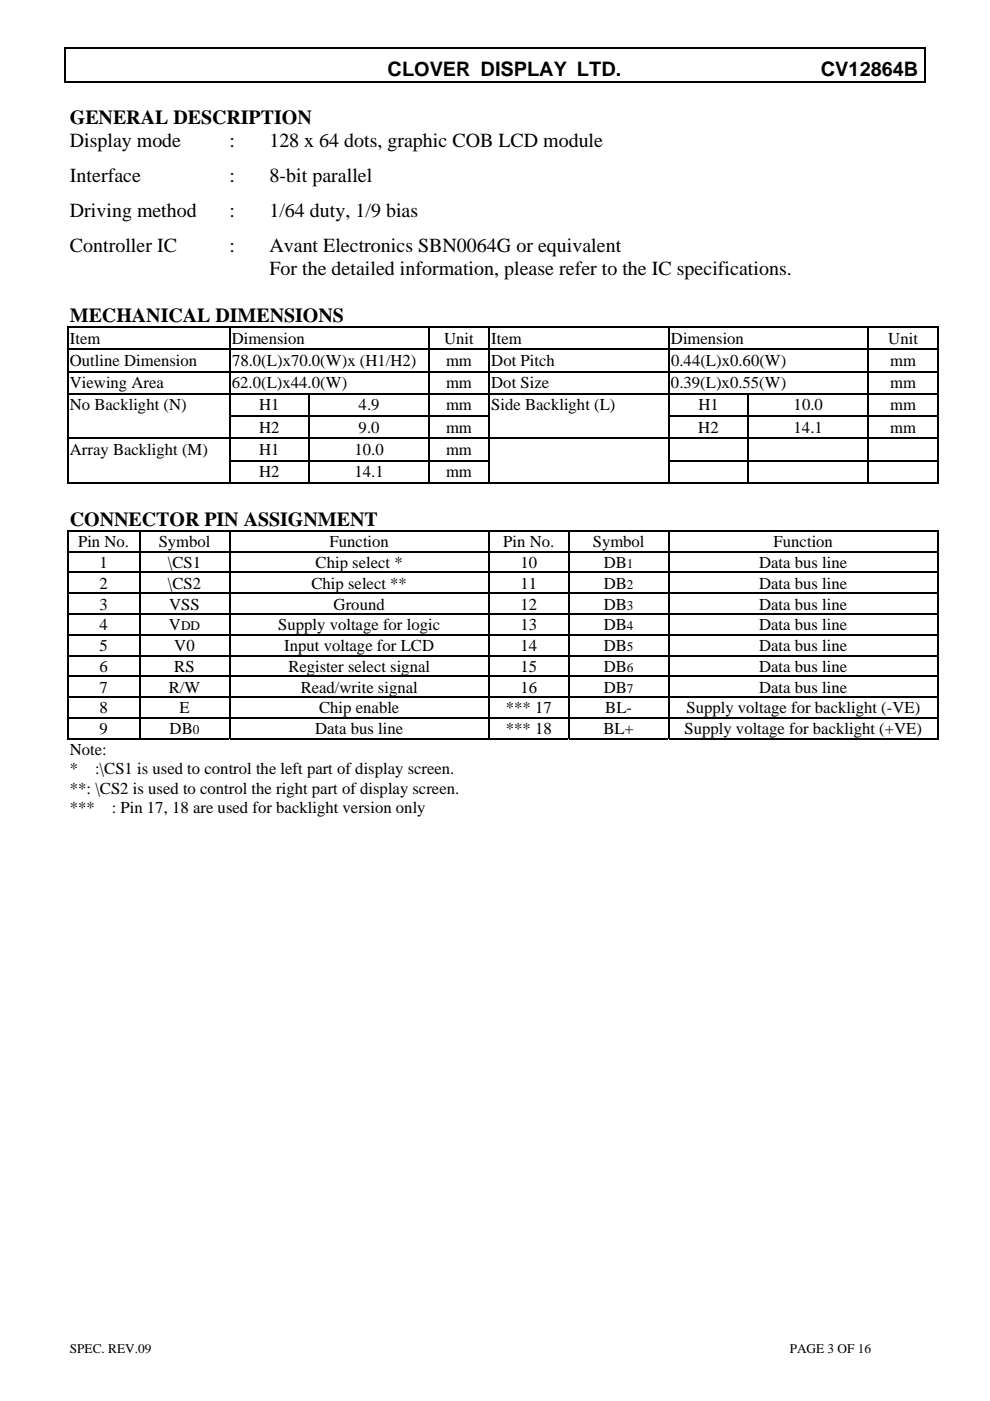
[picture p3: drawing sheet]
<svg xmlns="http://www.w3.org/2000/svg" width="210mm" height="297mm" viewBox="0 0 210 297" stroke-linecap="round" stroke-linejoin="round" font-family="sans-serif">
<defs><g id="words">
<g font-size="4.2">
<text x="82.2" y="16">CLOVER DISPLAY LTD.</text>
<text x="174.1" y="16">CV12864B</text>
<text x="14.8" y="26.4">GENERAL DESCRIPTION</text>
<text x="14.8" y="31.2">Display mode</text>
<text x="48.7" y="31.2">:</text>
<text x="57.1" y="31.2">128 x 64 dots, graphic COB LCD module</text>
<text x="14.8" y="38.7">Interface</text>
<text x="48.7" y="38.7">:</text>
<text x="57.2" y="38.7">8-bit parallel</text>
<text x="14.8" y="46.1">Driving method</text>
<text x="48.7" y="46.1">:</text>
<text x="57.1" y="46.1">1/64 duty, 1/9 bias</text>
<text x="14.8" y="53.5">Controller IC</text>
<text x="48.7" y="53.5">:</text>
<text x="57.1" y="53.5">Avant Electronics SBN0064G or equivalent</text>
<text x="57.1" y="58.4">For the detailed information, please refer to the IC specifications.</text>
<text x="14.8" y="68.3">MECHANICAL DIMENSIONS</text>
<text x="14.8" y="111.5">CONNECTOR PIN ASSIGNMENT</text>
</g>
<g font-size="3.5">
<text x="14.8" y="72.8">Item</text>
<text x="14.8" y="77.6">Outline Dimension</text>
<text x="49.2" y="72.8">Dimension</text>
<text x="49.2" y="77.6">78.0(L)x70.0(W)x (H1/H2)</text>
<text x="94.2" y="72.8">Unit</text>
<text x="94.6" y="77.6">mm</text>
<text x="104.2" y="77.6">Dot Pitch</text>
<text x="104.2" y="72.8">Item</text>
<text x="142.3" y="72.8">Dimension</text>
<text x="142.3" y="77.6">0.44(L)x0.60(W)</text>
<text x="188.4" y="72.8">Unit</text>
<text x="188.8" y="77.6">mm</text>
<text x="14.8" y="82.3">Viewing Area</text>
<text x="49.2" y="82.3">62.0(L)x44.0(W)</text>
<text x="94.6" y="82.3">mm</text>
<text x="104.2" y="82.3">Dot Size</text>
<text x="142.3" y="82.3">0.39(L)x0.55(W)</text>
<text x="188.8" y="82.3">mm</text>
<text x="14.8" y="87">No Backlight (N)</text>
<text x="55" y="87">H1</text>
<text x="76.1" y="87">4.9</text>
<text x="94.6" y="87">mm</text>
<text x="104.2" y="87">Side Backlight (L)</text>
<text x="148.1" y="87">H1</text>
<text x="168.3" y="87">10.0</text>
<text x="188.8" y="87">mm</text>
<text x="55" y="91.7">H2</text>
<text x="76.1" y="91.7">9.0</text>
<text x="94.6" y="91.7">mm</text>
<text x="148.1" y="91.7">H2</text>
<text x="168.3" y="91.7">14.1</text>
<text x="188.8" y="91.7">mm</text>
<text x="14.8" y="96.4">Array Backlight (M)</text>
<text x="55" y="101.2">H2</text>
<text x="55" y="96.4">H1</text>
<text x="75.2" y="101.2">14.1</text>
<text x="75.2" y="96.4">10.0</text>
<text x="94.6" y="101.2">mm</text>
<text x="94.6" y="96.4">mm</text>
<text x="16.6" y="116">Pin No.</text>
<text x="33.7" y="116">Symbol</text>
<text x="69.9" y="116">Function</text>
<text x="106.7" y="116">Pin No.</text>
<text x="125.7" y="116">Symbol</text>
<text x="164.1" y="116">Function</text>
<text x="21.1" y="120.4">1</text>
<text x="21.1" y="124.8">2</text>
<text x="35.6" y="120.4">\CS1</text>
<text x="35.6" y="124.8">\CS2</text>
<text x="66.1" y="124.8">Chip select **</text>
<text x="66.9" y="120.4">Chip select *</text>
<text x="110.4" y="124.8">11</text>
<text x="110.4" y="120.4">10</text>
<text x="128.1" y="124.8">DB</text>
<text x="128.1" y="120.4">DB</text>
<text x="161" y="120.4">Data bus line</text>
<text x="161" y="124.8">Data bus line</text>
<text x="21.1" y="129.2">3</text>
<text x="35.9" y="129.2">VSS</text>
<text x="70.8" y="129.2">Ground</text>
<text x="110.4" y="129.2">12</text>
<text x="128.1" y="129.2">DB</text>
<text x="161" y="129.2">Data bus line</text>
<text x="21.1" y="133.6">4</text>
<text x="35.8" y="133.6">V</text>
<text x="59" y="133.6">Supply voltage for logic</text>
<text x="110.4" y="133.6">13</text>
<text x="128.1" y="133.6">DB</text>
<text x="161" y="133.6">Data bus line</text>
<text x="21.1" y="138">5</text>
<text x="21.1" y="142.5">6</text>
<text x="37" y="142.5">RS</text>
<text x="37" y="138">V0</text>
<text x="60.3" y="138">Input voltage for LCD</text>
<text x="61.2" y="142.5">Register select signal</text>
<text x="110.4" y="138">14</text>
<text x="110.4" y="142.5">15</text>
<text x="128.1" y="138">DB</text>
<text x="128.1" y="142.5">DB</text>
<text x="161" y="138">Data bus line</text>
<text x="161" y="142.5">Data bus line</text>
<text x="21.1" y="146.9">7</text>
<text x="35.8" y="146.9">R/W</text>
<text x="63.8" y="146.9">Read/write signal</text>
<text x="110.4" y="146.9">16</text>
<text x="128.1" y="146.9">DB</text>
<text x="161" y="146.9">Data bus line</text>
<text x="21.1" y="151.3">8</text>
<text x="21.1" y="155.7">9</text>
<text x="36" y="155.7">DB</text>
<text x="38.1" y="151.3">E</text>
<text x="66.8" y="155.7">Data bus line</text>
<text x="67.7" y="151.3">Chip enable</text>
<text x="107.3" y="155.7">*** 18</text>
<text x="107.3" y="151.3">*** 17</text>
<text x="128" y="155.7">BL+</text>
<text x="128.4" y="151.3">BL-</text>
<text x="145.2" y="155.7">Supply voltage for backlight (+VE)</text>
<text x="145.6" y="151.3">Supply voltage for backlight (-VE)</text>
<text x="14.8" y="160.1">Note:</text>
<text x="14.8" y="164.2">*</text>
<text x="20.2" y="164.2">:\CS1 is used to control the left part of display screen.</text>
<text x="14.8" y="168.3">**: \CS2 is used to control the right part of display screen.</text>
<text x="14.8" y="172.4">***</text>
<text x="23.7" y="172.4">: Pin 17, 18 are used for backlight version only</text>
</g>
<g font-size="2.8">
<text x="133" y="120.4">1</text>
<text x="133" y="124.8">2</text>
<text x="133" y="129.2">3</text>
<text x="38.4" y="133.6">DD</text>
<text x="133" y="133.6">4</text>
<text x="133" y="138">5</text>
<text x="133" y="142.5">6</text>
<text x="133" y="146.9">7</text>
<text x="40.9" y="155.7">0</text>
<text x="14.8" y="286.8">SPEC. REV.09</text>
<text x="167.5" y="286.8">PAGE 3 OF 16</text>
</g>
</g></defs>
<g fill="#000">
<path d="M13.7 10h.2v.3h-.2zM13.7 17.3h.2v.2h-.2zM196 10h.2v.3h-.2zM196 17.3h.2v.2h-.2zM14.2 69.2h.3v.3h-.3zM14.2 74h.3v.2h-.3zM14.2 78.7h.3v.3h-.3zM48.6 69.2h.2v.3h-.2zM48.6 74h.2v.2h-.2zM48.6 78.7h.2v.3h-.2zM90.9 69.2h.2v.3h-.2zM90.9 74h.2v.2h-.2z"/>
<path d="M90.9 78.7h.2v.3h-.2zM103.6 69.2h.2v.3h-.2zM103.6 74h.2v.2h-.2zM103.6 78.7h.2v.3h-.2zM141.7 69.2h.2v.3h-.2zM141.7 74h.2v.2h-.2zM141.7 78.7h.2v.3h-.2zM184 69.2h.3v.3h-.3zM184 74h.3v.2h-.3zM184 78.7h.3v.3h-.3zM198.8 69.2h.3v.3h-.3zM198.8 74h.3v.2h-.3z"/>
<path d="M198.8 78.7h.3v.3h-.3zM14.2 83.4h.3v.3h-.3zM14.2 88.1h.3v.3h-.3zM14.2 92.8h.3v.3h-.3zM14.2 97.6h.3v.2h-.3zM48.6 83.4h.2v.3h-.2zM48.6 88.1h.2v.3h-.2zM48.6 92.8h.2v.3h-.2zM48.6 97.6h.2v.2h-.2zM65.5 83.4h.2v.3h-.2zM65.5 88.1h.2v.3h-.2zM65.5 92.8h.2v.3h-.2z"/>
<path d="M65.5 97.6h.2v.2h-.2zM90.9 83.4h.2v.3h-.2zM90.9 88.1h.2v.3h-.2zM90.9 92.8h.2v.3h-.2zM90.9 97.6h.2v.2h-.2zM103.6 83.4h.2v.3h-.2zM103.6 88.1h.2v.3h-.2zM103.6 92.8h.2v.3h-.2zM103.6 97.6h.2v.2h-.2zM141.7 83.4h.2v.3h-.2zM141.7 88.1h.2v.3h-.2zM141.7 92.8h.2v.3h-.2z"/>
<path d="M141.7 97.6h.2v.2h-.2zM158.6 83.4h.3v.3h-.3zM158.6 88.1h.3v.3h-.3zM158.6 92.8h.3v.3h-.3zM158.6 97.6h.3v.2h-.3zM184 83.4h.3v.3h-.3zM184 88.1h.3v.3h-.3zM184 92.8h.3v.3h-.3zM184 97.6h.3v.2h-.3zM198.8 83.4h.3v.3h-.3zM198.8 88.1h.3v.3h-.3zM198.8 92.8h.3v.3h-.3z"/>
<path d="M198.8 97.6h.3v.2h-.3zM14.2 112.4h.3v.3h-.3zM14.2 116.8h.3v.3h-.3zM29.5 112.4h.3v.3h-.3zM29.5 116.8h.3v.3h-.3zM48.6 112.4h.2v.3h-.2zM48.6 116.8h.2v.3h-.2zM103.6 112.4h.2v.3h-.2zM103.6 116.8h.2v.3h-.2zM120.5 112.4h.3v.3h-.3zM120.5 116.8h.3v.3h-.3zM141.7 112.4h.2v.3h-.2z"/>
<path d="M141.7 116.8h.2v.3h-.2zM198.8 102.3h.3v.2h-.3zM198.8 112.4h.3v.3h-.3zM198.8 116.8h.3v.3h-.3zM14.2 121.2h.3v.3h-.3zM14.2 125.6h.3v.3h-.3zM14.2 130h.3v.3h-.3zM14.2 134.5h.3v.2h-.3zM14.2 138.9h.3v.2h-.3zM29.5 121.2h.3v.3h-.3zM29.5 125.6h.3v.3h-.3zM29.5 130h.3v.3h-.3z"/>
<path d="M29.5 134.5h.3v.2h-.3zM29.5 138.9h.3v.2h-.3zM48.6 121.2h.2v.3h-.2zM48.6 125.6h.2v.3h-.2zM48.6 130h.2v.3h-.2zM48.6 134.5h.2v.2h-.2zM48.6 138.9h.2v.2h-.2zM103.6 121.2h.2v.3h-.2zM103.6 125.6h.2v.3h-.2zM103.6 130h.2v.3h-.2zM103.6 134.5h.2v.2h-.2zM103.6 138.9h.2v.2h-.2z"/>
<path d="M120.5 121.2h.3v.3h-.3zM120.5 125.6h.3v.3h-.3zM120.5 130h.3v.3h-.3zM120.5 134.5h.3v.2h-.3zM120.5 138.9h.3v.2h-.3zM141.7 121.2h.2v.3h-.2zM141.7 125.6h.2v.3h-.2zM141.7 130h.2v.3h-.2zM141.7 134.5h.2v.2h-.2zM141.7 138.9h.2v.2h-.2zM198.8 121.2h.3v.3h-.3zM198.8 125.6h.3v.3h-.3z"/>
<path d="M198.8 130h.3v.3h-.3zM198.8 134.5h.3v.2h-.3zM198.8 138.9h.3v.2h-.3zM14.2 143.3h.3v.2h-.3zM14.2 147.7h.3v.2h-.3zM14.2 152.1h.3v.2h-.3zM29.5 143.3h.3v.2h-.3zM29.5 147.7h.3v.2h-.3zM29.5 152.1h.3v.2h-.3zM48.6 143.3h.2v.2h-.2zM48.6 147.7h.2v.2h-.2zM48.6 152.1h.2v.2h-.2z"/>
<path d="M103.6 143.3h.2v.2h-.2zM103.6 147.7h.2v.2h-.2zM103.6 152.1h.2v.2h-.2zM120.5 143.3h.3v.2h-.3zM120.5 147.7h.3v.2h-.3zM120.5 152.1h.3v.2h-.3zM141.7 143.3h.2v.2h-.2zM141.7 147.7h.2v.2h-.2zM141.7 152.1h.2v.2h-.2zM198.8 143.3h.3v.2h-.3zM198.8 147.7h.3v.2h-.3zM198.8 152.1h.3v.2h-.3z"/>
<path d="M198.8 156.5h.3v.2h-.3z"/>
</g>
<g fill="none" stroke="#000" stroke-width=".25">
<path d="M13.7 10.1h182.5M13.7 17.4h182.5M13.8 10.3v7M196.1 10.3v7M14.2 69.4h34.4M14.3 69.5v4.5M14.3 74.2v4.5M14.3 79v4.4M14.5 74.1h34.1M14.5 78.8h34.1M48.7 69.5v4.5M48.7 74.2v4.5"/>
<path d="M48.7 79v4.4M48.8 69.4h42.1M48.8 74.1h42.1M48.8 78.8h42.1M91 69.5v4.5M91 74.2v4.5M91 79v4.4M91.1 69.4h12.5M91.1 74.1h12.5M91.1 78.8h12.5M103.7 69.5v4.5M103.7 74.2v4.5"/>
<path d="M103.7 79v4.4M103.8 69.4h37.9M103.8 74.1h37.9M103.8 78.8h37.9M141.8 69.5v4.5M141.8 74.2v4.5M141.8 79v4.4M141.9 69.4h42.1M141.9 74.1h42.1M141.9 78.8h42.1M184.2 69.5v4.5M184.2 74.2v4.5"/>
<path d="M184.2 79v4.4M184.3 69.4h14.5M184.3 74.1h14.5M184.3 78.8h14.5M199 69.5v4.5M199 74.2v4.5M199 79v4.4M14.3 83.7v4.4M14.3 88.4v4.4M14.3 93.1v4.5M14.3 97.8v4.7M14.5 83.5h34.1"/>
<path d="M14.5 93h34.1M48.7 83.7v4.4M48.7 88.4v4.4M48.7 93.1v4.5M48.7 97.8v4.7M48.8 83.5h16.7M48.8 88.2h16.7M48.8 93h16.7M48.8 97.7h16.7M65.6 83.7v4.4M65.6 88.4v4.4M65.6 93.1v4.5"/>
<path d="M65.6 97.8v4.7M65.7 83.5h25.2M65.7 88.2h25.2M65.7 93h25.2M65.7 97.7h25.2M91 83.7v4.4M91 88.4v4.4M91 93.1v4.5M91 97.8v4.7M91.1 83.5h12.5M91.1 88.2h12.5M91.1 93h12.5"/>
<path d="M91.1 97.7h12.5M103.7 83.7v4.4M103.7 88.4v4.4M103.7 93.1v4.5M103.7 97.8v4.7M103.8 83.5h37.9M103.8 93h37.9M141.8 83.7v4.4M141.8 88.4v4.4M141.8 93.1v4.5M141.8 97.8v4.7M141.9 83.5h16.7"/>
<path d="M141.9 88.2h16.7M141.9 93h16.7M141.9 97.7h16.7M158.8 83.7v4.4M158.8 88.4v4.4M158.8 93.1v4.5M158.8 97.8v4.7M158.9 83.5h25.1M158.9 88.2h25.1M158.9 93h25.1M158.9 97.7h25.1M184.2 83.7v4.4"/>
<path d="M184.2 88.4v4.4M184.2 93.1v4.5M184.2 97.8v4.7M184.3 83.5h14.5M184.3 88.2h14.5M184.3 93h14.5M184.3 97.7h14.5M199 83.7v4.4M199 88.4v4.4M199 93.1v4.5M199 97.8v4.7M14.2 102.4h34.4"/>
<path d="M14.2 112.6h15.3M14.3 112.7v4.1M14.3 117.1v4.1M14.5 117h15M29.6 112.7v4.1M29.6 117.1v4.1M29.8 112.6h18.8M29.8 117h18.8M48.7 112.7v4.1M48.7 117.1v4.1M48.8 102.4h16.7M48.8 112.6h54.8"/>
<path d="M48.8 117h54.8M65.7 102.4h25.2M91.1 102.4h12.5M103.7 112.7v4.1M103.7 117.1v4.1M103.8 102.4h37.9M103.8 112.6h16.7M103.8 117h16.7M120.7 112.7v4.1M120.7 117.1v4.1M120.8 112.6h20.9M120.8 117h20.9"/>
<path d="M141.8 112.7v4.1M141.8 117.1v4.1M141.9 102.4h16.7M141.9 112.6h56.9M141.9 117h56.9M158.9 102.4h25.1M184.3 102.4h14.5M199 112.7v4.1M199 117.1v4.1M14.3 121.5v4.1M14.3 125.9v4.1M14.3 130.3v4.2"/>
<path d="M14.3 134.7v4.2M14.3 139.1v4.2M14.5 121.4h15M14.5 125.8h15M14.5 130.2h15M14.5 134.6h15M14.5 139h15M29.6 121.5v4.1M29.6 125.9v4.1M29.6 130.3v4.2M29.6 134.7v4.2M29.6 139.1v4.2"/>
<path d="M29.8 121.4h18.8M29.8 125.8h18.8M29.8 130.2h18.8M29.8 134.6h18.8M29.8 139h18.8M48.7 121.5v4.1M48.7 125.9v4.1M48.7 130.3v4.2M48.7 134.7v4.2M48.7 139.1v4.2M48.8 121.4h54.8M48.8 125.8h54.8"/>
<path d="M48.8 130.2h54.8M48.8 134.6h54.8M48.8 139h54.8M103.7 121.5v4.1M103.7 125.9v4.1M103.7 130.3v4.2M103.7 134.7v4.2M103.7 139.1v4.2M103.8 121.4h16.7M103.8 125.8h16.7M103.8 130.2h16.7M103.8 134.6h16.7"/>
<path d="M103.8 139h16.7M120.7 121.5v4.1M120.7 125.9v4.1M120.7 130.3v4.2M120.7 134.7v4.2M120.7 139.1v4.2M120.8 121.4h20.9M120.8 125.8h20.9M120.8 130.2h20.9M120.8 134.6h20.9M120.8 139h20.9M141.8 121.5v4.1"/>
<path d="M141.8 125.9v4.1M141.8 130.3v4.2M141.8 134.7v4.2M141.8 139.1v4.2M141.9 121.4h56.9M141.9 125.8h56.9M141.9 130.2h56.9M141.9 134.6h56.9M141.9 139h56.9M199 121.5v4.1M199 125.9v4.1M199 130.3v4.2"/>
<path d="M199 134.7v4.2M199 139.1v4.2M14.2 156.6h15.3M14.3 143.5v4.2M14.3 147.9v4.2M14.3 152.3v4.4M14.5 143.4h15M14.5 147.8h15M14.5 152.2h15M29.6 143.5v4.2M29.6 147.9v4.2M29.6 152.3v4.4"/>
<path d="M29.8 143.4h18.8M29.8 147.8h18.8M29.8 152.2h18.8M29.8 156.6h18.8M48.7 143.5v4.2M48.7 147.9v4.2M48.7 152.3v4.4M48.8 143.4h54.8M48.8 147.8h54.8M48.8 152.2h54.8M48.8 156.6h54.8M103.7 143.5v4.2"/>
<path d="M103.7 147.9v4.2M103.7 152.3v4.4M103.8 143.4h16.7M103.8 147.8h16.7M103.8 152.2h16.7M103.8 156.6h16.7M120.7 143.5v4.2M120.7 147.9v4.2M120.7 152.3v4.4M120.8 143.4h20.9M120.8 147.8h20.9M120.8 152.2h20.9"/>
<path d="M120.8 156.6h20.9M141.8 143.5v4.2M141.8 147.9v4.2M141.8 152.3v4.4M141.9 143.4h56.9M141.9 147.8h56.9M141.9 152.2h56.9M141.9 156.6h56.9M199 143.5v4.2M199 147.9v4.2M199 152.3v4.4"/>
</g>
<use href="#words"/>
</svg>
